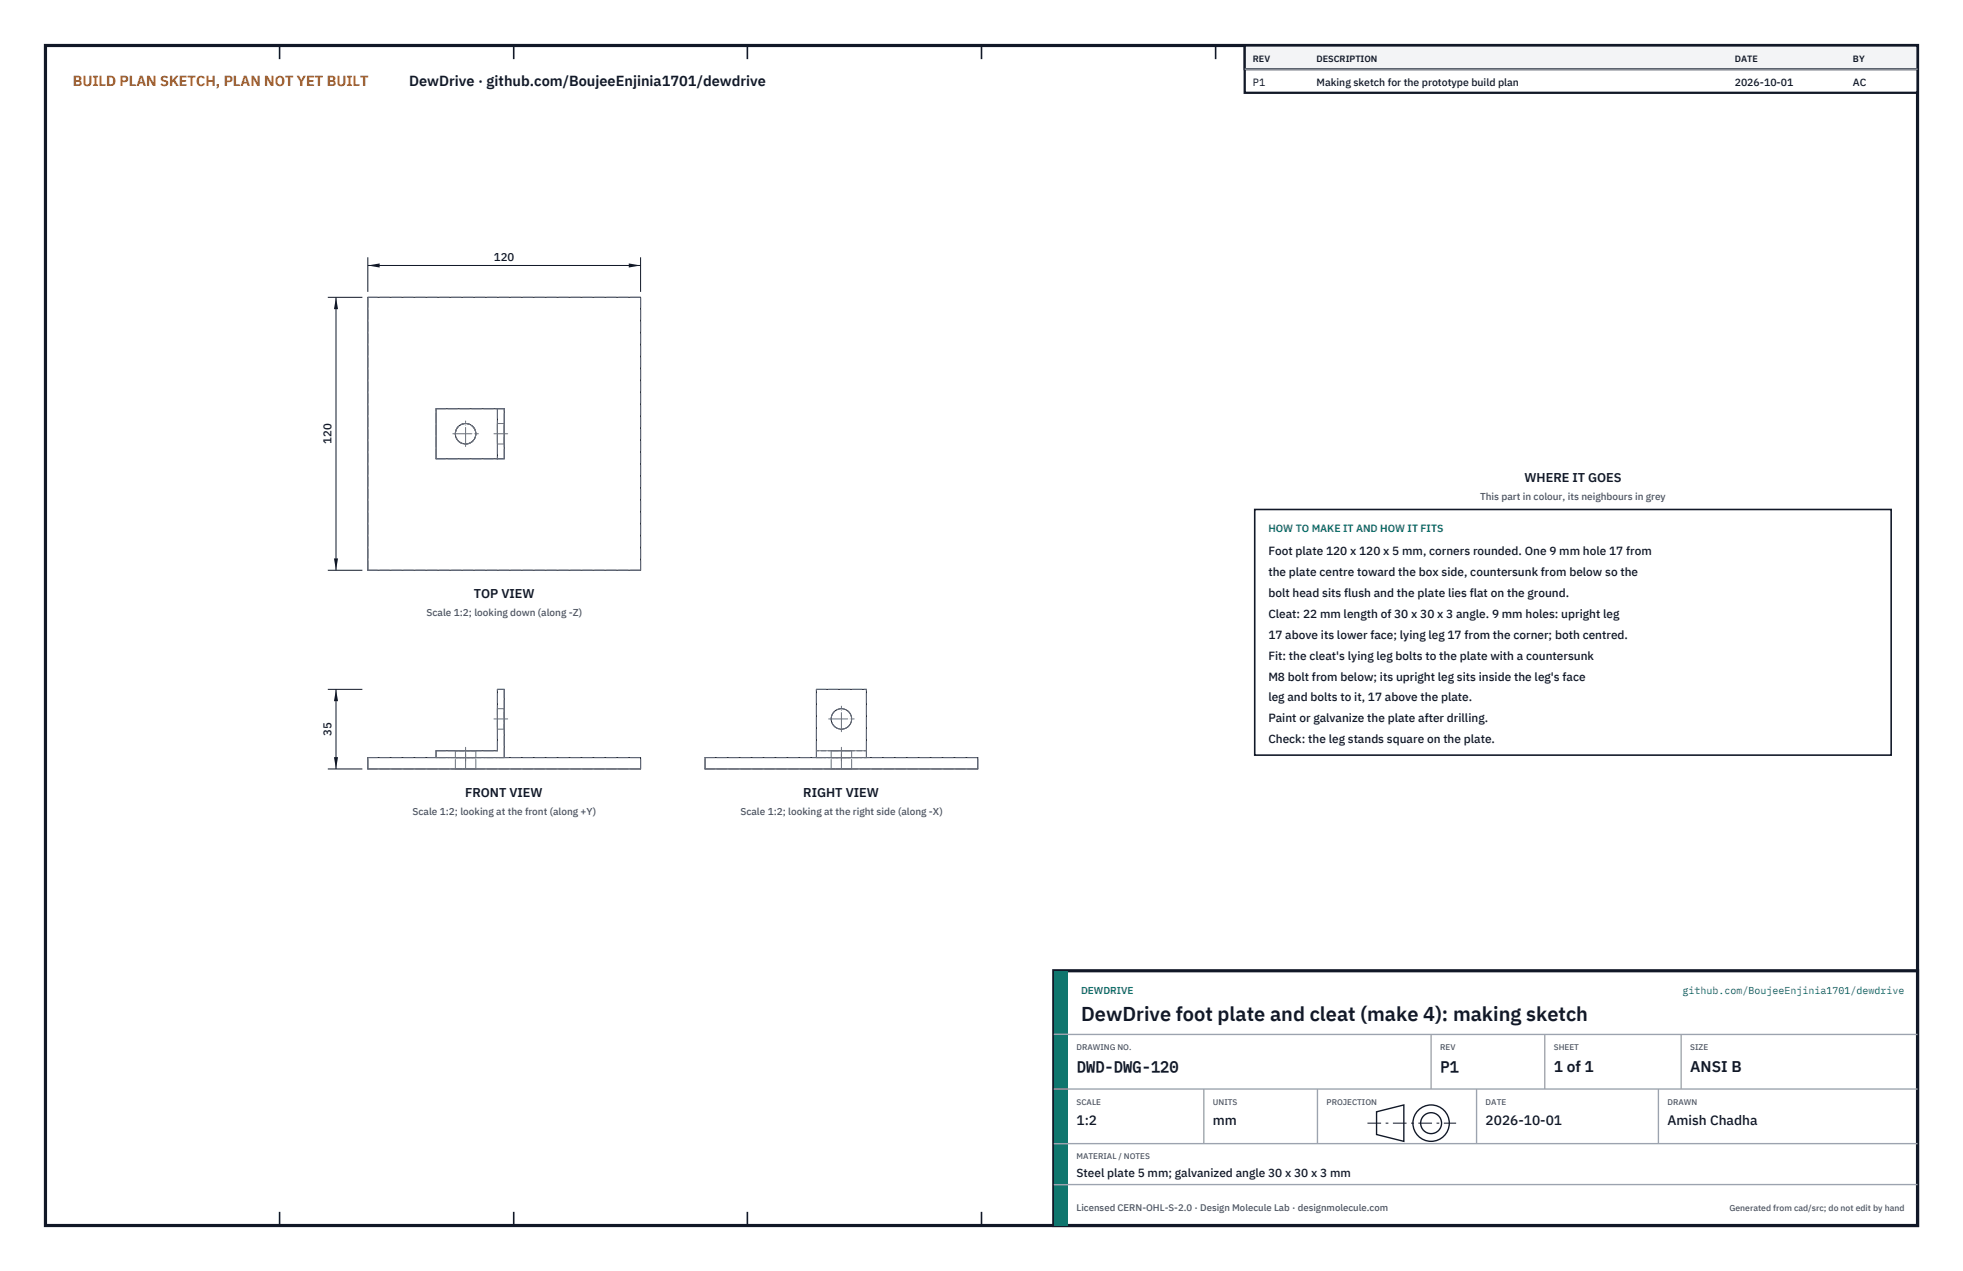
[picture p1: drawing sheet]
<svg xmlns="http://www.w3.org/2000/svg" width="432mm" height="279mm" viewBox="0 0 432 279" stroke-linecap="round" stroke-linejoin="round" font-family="sans-serif">
<defs><g id="words">
<text font-size="4.4" fill="#111827" x="237.8" y="224.4">DewDrive foot plate and cleat (make 4): making sketch</text>
<g font-size="3.4" fill="#111827">
<text x="236.8" y="235.6">DWD-DWG-120</text>
<text x="316.8" y="235.6">P1</text>
<text x="341.8" y="235.6">1 of 1</text>
<text x="371.8" y="235.6">ANSI B</text>
</g>
<text font-size="3.2" fill="#b45309" x="16" y="19">BUILD PLAN SKETCH, PLAN NOT YET BUILT</text>
<text font-size="3.2" fill="#111827" x="90" y="19">DewDrive · github.com/BoujeeEnjinia1701/dewdrive</text>
<g font-size="3" fill="#111827">
<text x="236.8" y="247.2">1:2</text>
<text x="266.8" y="247.2">mm</text>
<text x="326.8" y="247.2">2026-10-01</text>
<text x="366.8" y="247.2">Amish Chadha</text>
</g>
<g font-size="2.8" fill="#111827">
<text x="335.3" y="106">WHERE IT GOES</text>
<text x="104.2" y="131.4">TOP VIEW</text>
<text x="102.3" y="175.1">FRONT VIEW</text>
<text x="176.7" y="175.1">RIGHT VIEW</text>
</g>
<g font-size="2.6" fill="#111827">
<text x="279" y="122">Foot plate 120 x 120 x 5 mm, corners rounded. One 9 mm hole 17 from</text>
<text x="279" y="126.6">the plate centre toward the box side, countersunk from below so the</text>
<text x="279" y="131.2">bolt head sits flush and the plate lies flat on the ground.</text>
<text x="279" y="135.8">Cleat: 22 mm length of 30 x 30 x 3 angle. 9 mm holes: upright leg</text>
<text x="279" y="140.4">17 above its lower face; lying leg 17 from the corner; both centred.</text>
<text x="279" y="145">Fit: the cleat's lying leg bolts to the plate with a countersunk</text>
<text x="279" y="149.6">M8 bolt from below; its upright leg sits inside the leg's face</text>
<text x="279" y="154.2">leg and bolts to it, 17 above the plate.</text>
<text x="279" y="158.8">Paint or galvanize the plate after drilling.</text>
<text x="279" y="163.4">Check: the leg stands square on the plate.</text>
<text x="236.8" y="258.8">Steel plate 5 mm; galvanized angle 30 x 30 x 3 mm</text>
</g>
<g font-size="2.5" fill="#111827">
<text x="108.7" y="57.4">120</text>
<text x="72.9" y="97.6" transform="rotate(-90 72.9 97.6)">120</text>
<text x="72.9" y="161.8" transform="rotate(-90 72.9 161.8)">35</text>
</g>
<g font-size="2.3" fill="#111827">
<text x="275.6" y="18.8">P1</text>
<text x="289.6" y="18.8">Making sketch for the prototype build plan</text>
<text x="381.6" y="18.8">2026-10-01</text>
<text x="407.6" y="18.8">AC</text>
</g>
<text font-size="2.3" fill="#0f766e" x="279" y="117">HOW TO MAKE IT AND HOW IT FITS</text>
<g font-size="2.2" fill="#4b5563">
<text x="325.6" y="110">This part in colour, its neighbours in grey</text>
<text x="93.8" y="135.5">Scale 1:2; looking down (along -Z)</text>
<text x="90.7" y="179.1">Scale 1:2; looking at the front (along +Y)</text>
<text x="162.9" y="179.1">Scale 1:2; looking at the right side (along -X)</text>
</g>
<g font-size="2.2" fill="#0f766e">
<text x="237.8" y="218.4">DEWDRIVE</text>
<text x="370.1" y="218.4">github.com/BoujeeEnjinia1701/dewdrive</text>
</g>
<text font-size="2.1" fill="#4b5563" x="236.8" y="266.2">Licensed CERN-OHL-S-2.0 · Design Molecule Lab · designmolecule.com</text>
<g font-size="2" fill="#111827">
<text x="275.6" y="13.6">REV</text>
<text x="289.6" y="13.6">DESCRIPTION</text>
<text x="381.6" y="13.6">DATE</text>
<text x="407.6" y="13.6">BY</text>
</g>
<text font-size="1.9" fill="#4b5563" x="380.4" y="266.2">Generated from cad/src; do not edit by hand</text>
<g font-size="1.8" fill="#4b5563">
<text x="236.8" y="230.8">DRAWING NO.</text>
<text x="316.8" y="230.8">REV</text>
<text x="341.8" y="230.8">SHEET</text>
<text x="371.8" y="230.8">SIZE</text>
<text x="236.8" y="242.8">SCALE</text>
<text x="266.8" y="242.8">UNITS</text>
<text x="291.8" y="242.8">PROJECTION</text>
<text x="326.8" y="242.8">DATE</text>
<text x="366.8" y="242.8">DRAWN</text>
<text x="236.8" y="254.8">MATERIAL / NOTES</text>
</g>
</g></defs>
<path d="M10 10h411.8v259.4h-411.8z" fill="none" stroke="#111827" stroke-width=".7" stroke-linecap="butt"/>
<g fill="none" stroke="#111827" stroke-width=".35">
<path d="M61.5 10v3M113 10v3M164.4 10v3M215.9 10v3M267.4 10v3M318.9 10v3M370.3 10v3M61.5 266.4v3M113 266.4v3M164.4 266.4v3M215.9 266.4v3M267.4 266.4v3"/>
<path d="M318.9 266.4v3M370.3 266.4v3"/>
</g>
<g fill="none" stroke="#111727" stroke-width=".22">
<path d="M80.9 65.4h60v60h-60zM95.9 89.9h15v11h-15zM109.4 89.9v11M80.9 166.5h60v2.5h-60zM95.9 166.5v-1.5h13.5v-13.5h1.5v15M155.1 166.5h60v2.5h-60zM179.6 166.5v-15h11v15"/>
<circle cx="102.4" cy="95.4" r="2.25"/>
<circle cx="185.1" cy="158" r="2.25"/>
</g>
<g fill="none" stroke="#6a7180" stroke-width=".22" stroke-dasharray="2.1 .5">
<path d="M80.9 65.4h60M95.9 89.9h15M109.4 89.9v11M109.4 95.4v-2.3M109.4 93.1v4.5M109.4 97.6v-2.2M109.4 97.6h1.5M109.4 93.1h1.5M110.9 95.4v-2.3M110.9 93.1v4.5M110.9 97.6v-2.2M95.9 100.9h15"/>
<path d="M95.9 100.9v-11M110.9 100.9v-11M80.9 125.4v-60M80.9 125.4h60M140.9 125.4v-60M109.4 155.8v4.5M109.4 151.5h1.5M109.4 155.8h1.5M110.9 155.8v4.5M179.6 151.5h11M80.9 169v-2.5M80.9 166.5h60"/>
<path d="M80.9 169h60M95.9 166.5h15M95.9 166.5v-1.5M95.9 165h13.5M100.2 166.5h4.5M100.2 169h4.5M100.2 165h4.5M100.2 169v-2.5M100.2 166.5v-1.5M104.7 166.5h-4.5M104.7 169h-4.5M104.7 169v-2.5"/>
<path d="M104.7 165h-4.5M104.7 166.5v-1.5M109.4 165v-13.5M109.4 160.3v-4.5M109.4 160.3h1.5M110.9 166.5v-15M110.9 160.3v-4.5M140.9 169v-2.5M155.1 169v-2.5M155.1 166.5h60M155.1 169h60M179.6 166.5v-1.5"/>
<path d="M179.6 165v-13.5M179.6 166.5h11M179.6 165h11M182.8 166.5h2.3M182.8 169h2.3M182.8 165h2.3M182.8 169v-2.5M182.8 166.5v-1.5M185.1 166.5h2.2M185.1 169h2.2M185.1 165h2.2M187.3 166.5h-4.5"/>
<path d="M187.3 169h-4.5M187.3 165h-4.5M187.3 169v-2.5M187.3 166.5v-1.5M190.6 166.5v-1.5M190.6 165h-11M190.6 165v-13.5M215.1 169v-2.5"/>
<circle cx="102.4" cy="95.4" r="2.25"/>
<circle cx="185.1" cy="158" r="2.25"/>
</g>
<path d="M99.6 95.4h5.6M102.4 98.2v-5.7M108.6 95.4h3.1M108.6 158h3.1M182.3 158h5.6M102.4 169v-3.3M102.4 167.3v-3M185.1 169v-3.3M185.1 167.3v-3M185.1 160.9v-5.7" fill="none" stroke="#6a7180" stroke-width=".22" stroke-dasharray="4.2 .5 0 .5"/>
<path d="M80.9 56.6v7.6M80.9 58.4h60M140.9 56.6v7.6" fill="none" stroke="#111827" stroke-width=".22"/>
<path d="M80.9 58.4l2.6-.5v.9zM138.3 57.9v.9l2.6-.4z" fill="#111827"/>
<path d="M72.1 65.4h7.6M73.9 65.4v60M72.1 125.4h7.6" fill="none" stroke="#111827" stroke-width=".22"/>
<path d="M73.9 65.4l-.4 2.6h.9zM73.5 122.8h.9l-.5 2.6z" fill="#111827"/>
<path d="M72.1 151.5h7.6M73.9 151.5v17.5M72.1 169h7.6" fill="none" stroke="#111827" stroke-width=".22"/>
<path d="M73.9 151.5l-.4 2.6h.9zM73.5 166.4h.9l-.5 2.6z" fill="#111827"/>
<path d="M276 112h140v54h-140z" fill="#fff" stroke="#111827" stroke-width=".35"/>
<path d="M273.8 10h148v10.4h-148z" fill="#fff" stroke="#111827" stroke-width=".5"/>
<path d="M273.8 10h148v5.2h-148z" fill="#f3f4f6" stroke="#111827" stroke-width=".5"/>
<path d="M273.8 15.2h148" fill="none" stroke="#9ca3af" stroke-width=".3"/>
<path d="M231.8 213.4h190v56h-190z" fill="#fff" stroke="#111827" stroke-width=".7" stroke-linecap="butt"/>
<path d="M231.8 213.4h3v56h-3z" fill="#0f766e"/>
<path d="M231.8 227.4h190M231.8 239.4h190M264.8 239.4v12M289.8 239.4v12M314.8 227.4v12M324.8 239.4v12M339.8 227.4v12M364.8 239.4v12M369.8 227.4v12M231.8 251.4h190M231.8 260.4h190" fill="none" stroke="#9ca3af" stroke-width=".3"/>
<g fill="none" stroke="#111827" stroke-width=".3">
<path d="M302.8 244.4l6-1.5v8l-6-1.5z"/>
<circle cx="314.8" cy="246.9" r="4"/>
<circle cx="314.8" cy="246.9" r="2.3"/>
</g>
<path d="M300.8 246.9h19.5" fill="none" stroke="#111827" stroke-width=".22" stroke-dasharray="3 1 .6 1" stroke-linecap="butt"/>
<use href="#words"/>
</svg>
